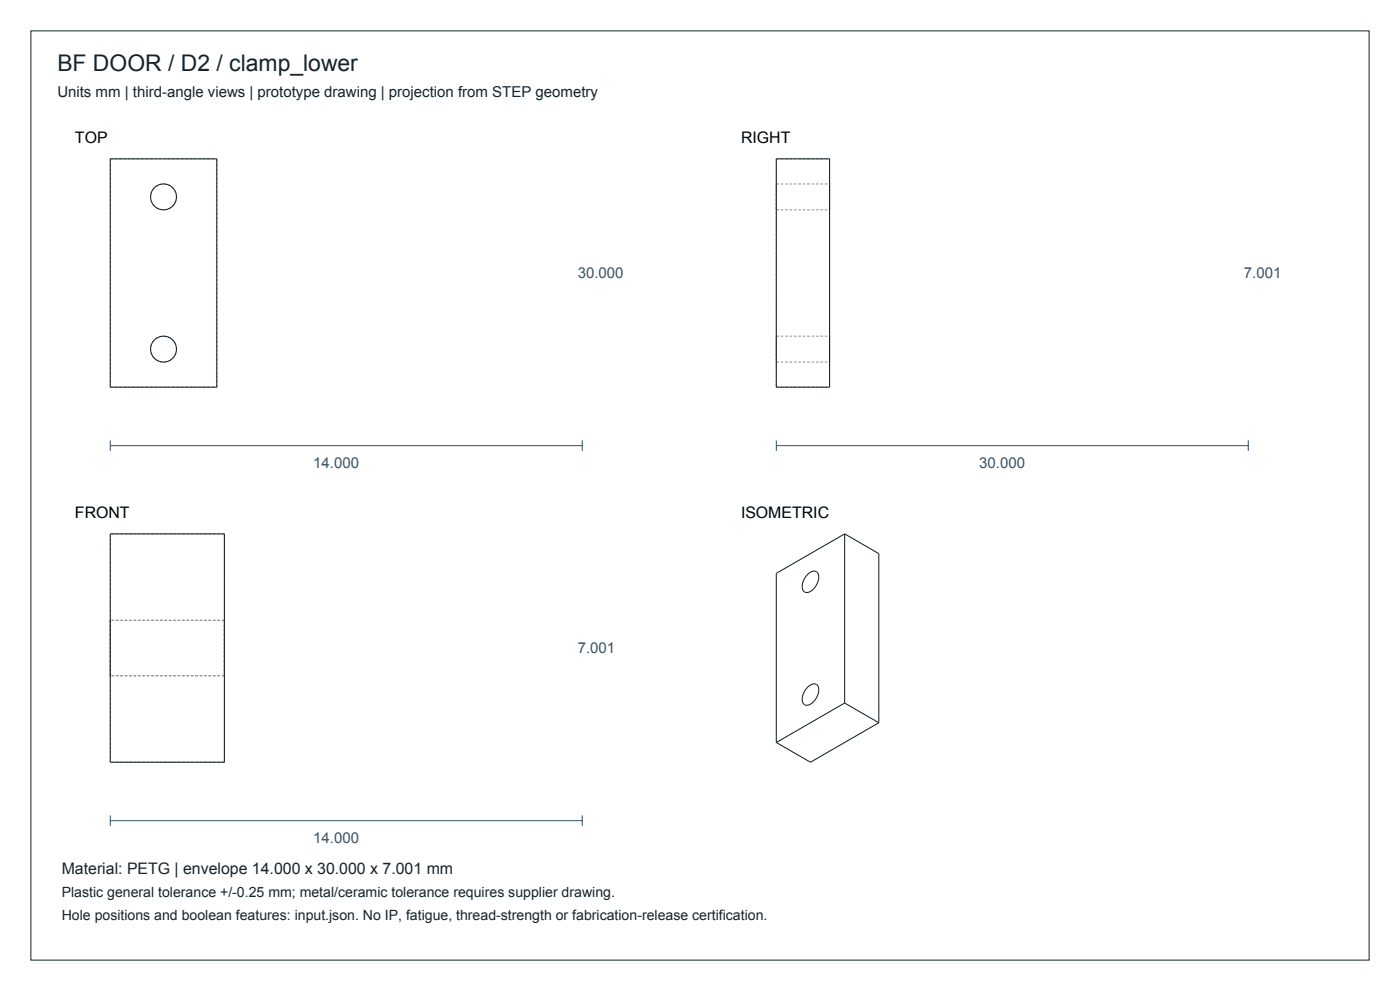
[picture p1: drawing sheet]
<svg xmlns="http://www.w3.org/2000/svg" width="420mm" height="297mm" viewBox="0 0 420 297" stroke-linecap="round" stroke-linejoin="round" font-family="sans-serif">
<defs><g id="words">
<text font-size="6.9" fill="#17232b" x="17.2" y="21.2">BF DOOR / D2 / clamp_lower</text>
<g font-size="4.8">
<text x="22.5" y="42.9">TOP</text>
<text x="222.2" y="42.9">RIGHT</text>
<text x="22.5" y="155.3">FRONT</text>
<text x="222.2" y="155.3">ISOMETRIC</text>
</g>
<text font-size="4.8" fill="#17232b" x="18.5" y="261.9">Material: PETG | envelope 14.000 x 30.000 x 7.001 mm</text>
<text font-size="4.5" fill="#17232b" x="17.2" y="29.1">Units mm | third-angle views | prototype drawing | projection from STEP geometry</text>
<g font-size="4.5" fill="#34526b">
<text x="173.3" y="83.3">30.000</text>
<text x="373.1" y="83.3">7.001</text>
<text x="93.9" y="140.2">14.000</text>
<text x="293.7" y="140.2">30.000</text>
<text x="173.3" y="195.8">7.001</text>
<text x="93.9" y="252.7">14.000</text>
</g>
<g font-size="4.2" fill="#17232b">
<text x="18.5" y="269.1">Plastic general tolerance +/-0.25 mm; metal/ceramic tolerance requires supplier drawing.</text>
<text x="18.5" y="275.7">Hole positions and boolean features: input.json. No IP, fatigue, thread-strength or fabrication-release certification.</text>
</g>
</g></defs>
<path d="M9.3 9.3h401.3v278.6h-401.3z" fill="none" stroke="#17232b" stroke-width=".3"/>
<g fill="none" stroke="#969696" stroke-width=".32" stroke-dasharray=".8 .5" stroke-linecap="butt">
<path d="M33.1 47.6h31.9M52.9 59a3.9 3.9 0 0 0-5.7-3.3 3.9 3.9 0 0 0-.2 6.6 3.9 3.9 0 0 0 5.9-3v-.3M232.8 47.6h16M232.8 47.6v68.5M232.8 59v3.9M232.8 55.2v3.8M232.8 55.2h16M248.8 47.6v68.5M248.8 59v3.9M248.8 55.2v3.8M232.8 62.9v-7.7M232.8 62.9h16"/>
<path d="M248.8 62.9v-7.7M33.1 116.1v-68.5M33.1 116.1h31.9M52.9 104.7a3.9 3.9 0 0 0-5.7-3.4 3.9 3.9 0 0 0-.2 6.7 3.9 3.9 0 0 0 5.9-3.1v-.2M65 116.1v-68.5M232.8 116.1h16M232.8 104.7v3.9M232.8 108.6v-7.8M232.8 100.8v3.9M232.8 108.6h16M232.8 100.8h16M248.8 104.7v3.9"/>
<path d="M248.8 108.6v-7.8M248.8 100.8v3.9M67.3 160.1h-34.2M33.1 186v16.6M67.3 186v16.6M67.3 186h-34.2M33.1 202.6v-16.6M67.3 202.6v-16.6M67.3 202.6h-34.2M33.1 228.5v-68.4M67.3 228.5h-34.2M67.3 228.5v-68.4"/>
</g>
<g fill="none" stroke="#17232b" stroke-width=".32">
<path d="M33.1 47.6h31.9v68.5h-31.9zM232.8 47.6h16v68.5h-16zM33.1 160.1h34.2v68.4h-34.2zM242.2 172.2l.6-.5a1.63 1.63 0 0 1 2.1-.3 1.63 1.63 0 0 1 .6 2 4.2 4.2 0 0 1-4 4.2 2.6 2.6 0 0 1-.4-3.7zM253.3 160.1l-20.5 11.8v50.7M253.3 160.1v50.7M253.3 160.1l10.3 5.9v50.7M242.2 206l.6-.5a1.63 1.63 0 0 1 2.1-.3 1.63 1.63 0 0 1 .6 2 4.2 4.2 0 0 1-4 4.2 2.6 2.6 0 0 1-.4-3.7zM253.3 210.8l10.3 5.9M253.3 210.8l-20.5 11.8M263.6 216.7l-20.5 11.8-10.3-5.9"/>
<circle cx="49" cy="59" r="3.9"/>
<circle cx="49" cy="104.7" r="3.9"/>
</g>
<path d="M33.1 133.6h141.5M33.1 132v3.2M174.6 132v3.2M232.8 133.6h141.6M232.8 132v3.2M374.4 132v3.2M33.1 244.5v3.1M33.1 246.1h141.5M174.6 244.5v3.1" fill="none" stroke="#34526b" stroke-width=".3"/>
<use href="#words"/>
</svg>
